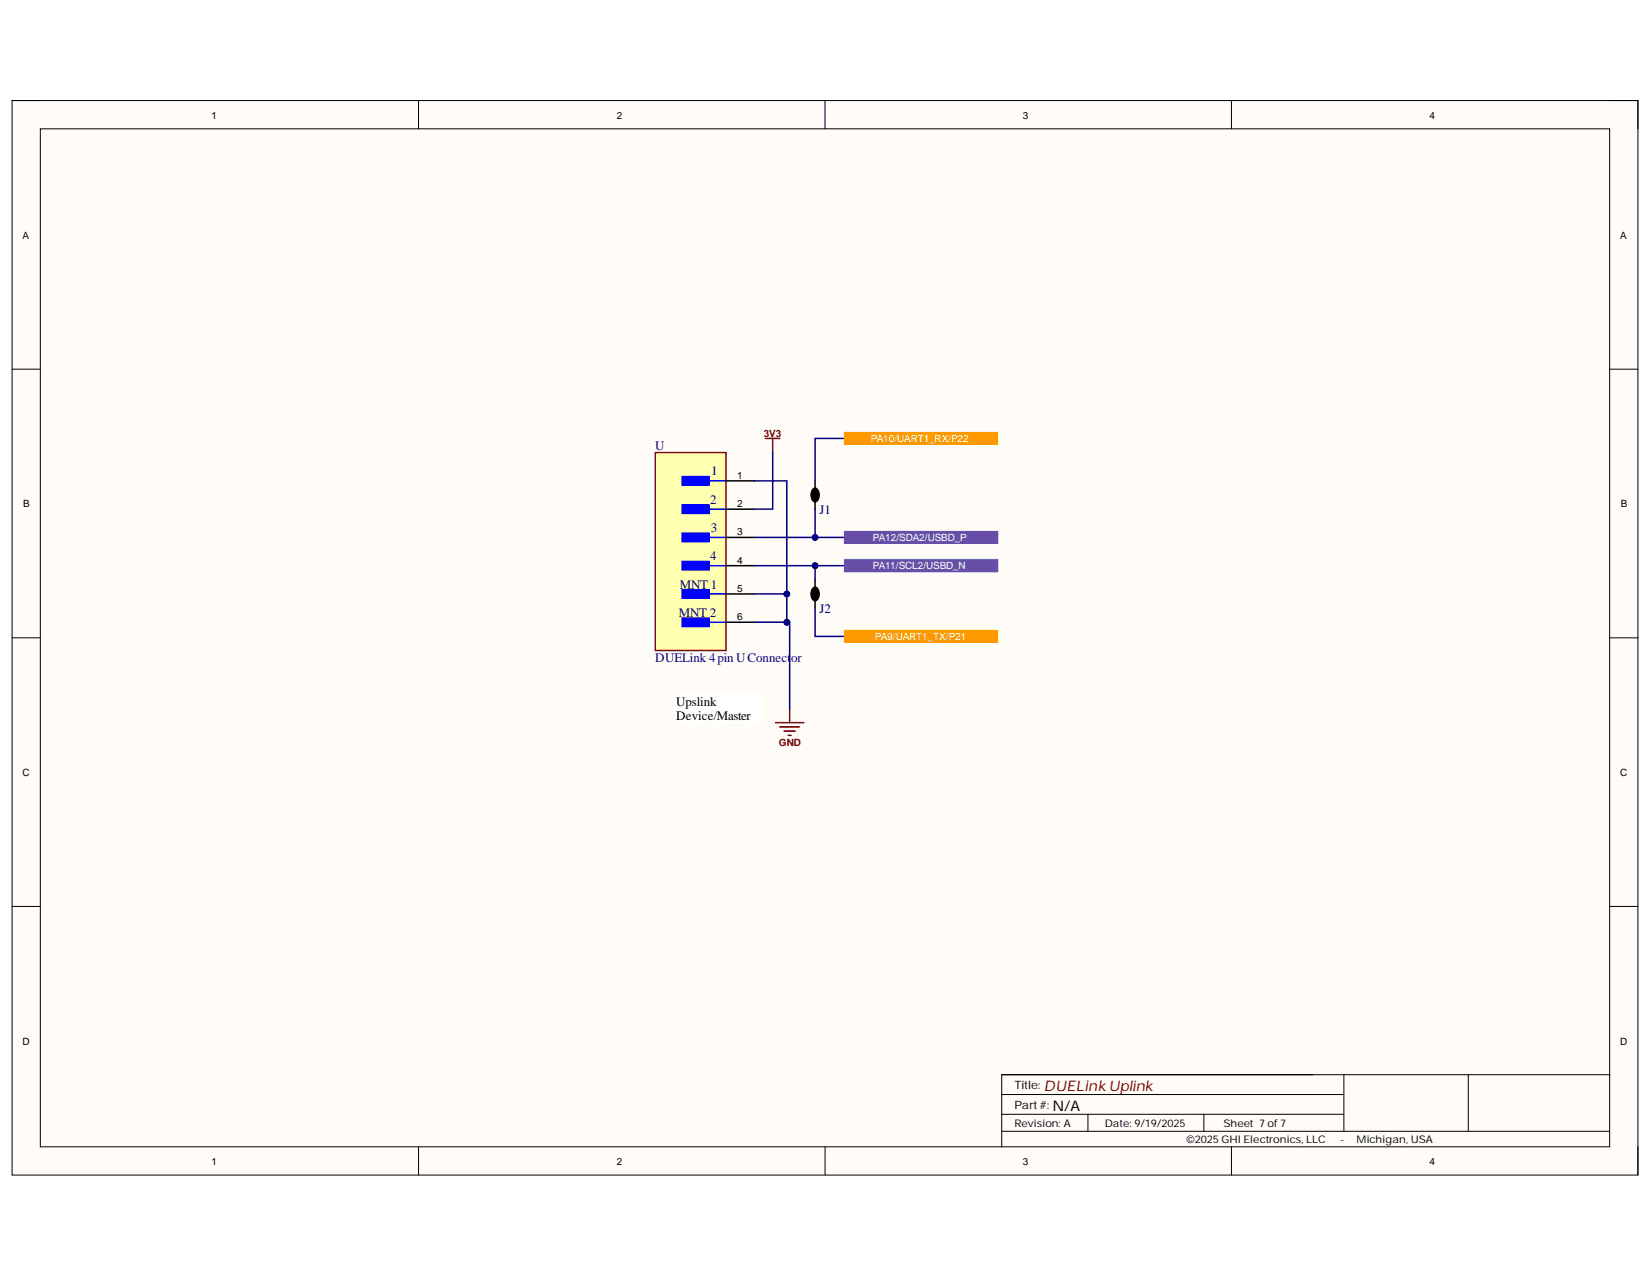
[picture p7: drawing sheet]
<svg xmlns="http://www.w3.org/2000/svg" width="279mm" height="216mm" viewBox="0 0 279 216" stroke-linecap="round" stroke-linejoin="round" font-family="sans-serif">
<defs><g id="words">
<text font-size="2.5" fill="#800000" x="176.6" y="184.4">DUELink Uplink</text>
<text font-size="2.5" x="178" y="187.8">N/A</text>
<g font-size="2.2" fill="#000080">
<text x="110.8" y="76.1">U</text>
<text x="120.3" y="80.3">1</text>
<text x="120.1" y="85.2">2</text>
<text x="120.2" y="90">3</text>
<text x="138.6" y="86.9">J1</text>
<text x="120.1" y="94.7">4</text>
<text x="115" y="99.5">MNT 1</text>
<text x="114.8" y="104.3">MNT 2</text>
<text x="138.6" y="103.6">J2</text>
<text x="110.8" y="112">DUELink 4pin U Connector</text>
</g>
<g font-size="2.2">
<text x="114.4" y="119.3">Upslink</text>
<text x="114.4" y="121.7">Device/Master</text>
</g>
<g font-size="1.9">
<text x="171.6" y="184.1">Title:</text>
<text x="171.6" y="187.5">Part #:</text>
</g>
<g font-size="1.8">
<text x="171.6" y="190.5">Revision: A</text>
<text x="186.9" y="190.5">Date: 9/19/2025</text>
<text x="206.9" y="190.5">Sheet 7 of7</text>
<text x="200.7" y="193.3">©2025 GHI Electronics, LLC</text>
<text x="226.7" y="193.3">-</text>
<text x="229.4" y="193.3">Michigan, USA</text>
</g>
<g font-size="1.7">
<text x="35.8" y="20">1</text>
<text x="104.3" y="20">2</text>
<text x="173" y="20">3</text>
<text x="241.8" y="20">4</text>
<text x="3.8" y="40.3">A</text>
<text x="274" y="40.3">A</text>
<text x="124.7" y="80.9">1</text>
<text x="3.9" y="85.8">B</text>
<text x="124.7" y="85.8">2</text>
<text x="274.1" y="85.8">B</text>
<text x="124.7" y="90.5">3</text>
<text x="124.7" y="95.3">4</text>
<text x="124.7" y="100.1">5</text>
<text x="124.7" y="104.9">6</text>
<text x="3.8" y="131.2">C</text>
<text x="274" y="131.2">C</text>
<text x="3.8" y="176.6">D</text>
<text x="274" y="176.6">D</text>
<text x="35.8" y="196.9">1</text>
<text x="104.3" y="196.9">2</text>
<text x="173" y="196.9">3</text>
<text x="241.8" y="196.9">4</text>
</g>
<g font-size="1.7" fill="#800000">
<text x="129.2" y="73.8">3V3</text>
<text x="131.7" y="126.2">GND</text>
</g>
<g font-size="1.7" fill="#fff">
<text x="147.3" y="74.8">PA10/UART1_RX/P22</text>
<text x="147.6" y="91.5">PA12/SDA2/USBD_P</text>
<text x="147.6" y="96.2">PA11/SCL2/USBD_N</text>
<text x="148" y="108.3">PA9/UART1_TX/P21</text>
</g>
</g></defs>
<path d="M2 17h275v181.7h-275z" fill-rule="evenodd" fill="#fffcf8"/>
<path d="M2 17h275v181.7h-275z" fill="none" stroke="#000" stroke-width=".17"/>
<path d="M6.8 21.8h265.4v172.1h-265.4z" fill-rule="evenodd" fill="#fffcf8"/>
<g fill="none" stroke="#000" stroke-width=".17">
<path d="M2 17h4.8M70.8 17v4.8M139.5 17v4.8M208.3 17v4.8M272.2 17h4.8v4.8M6.8 21.8h265.4v172.1h-265.4zM2 62.4h4.8M272.2 62.4h4.8M2 107.8h4.8M272.2 107.8h4.8M2 153.3h4.8M272.2 153.3h4.8"/>
<path d="M70.8 193.9v4.8M139.5 193.9v4.8M169.4 188.4h57.9M169.4 191.3h102.8M169.4 185.1h57.9M184 188.4v2.9M203.6 188.4v2.9M208.3 193.9v4.8M227.3 181.7v9.6M248.3 181.7v9.6M272.2 181.9v-.2h-102.8v12.2M277 193.9v4.8"/>
</g>
<path d="M114.4 117.4h14.4v4.8h-14.4z" fill-rule="evenodd" fill="#fff"/>
<path d="M114.4 117.4h14.4v4.8h-14.4z" fill="none" stroke="#fff" stroke-width=".17"/>
<path d="M129.5 74.1h2.4M130.7 74.1v2.4M133.6 119.8v2.4M131.2 122.2h4.7M131.9 122.9h3.3M132.6 123.6h1.9M133.3 124.3h.5" fill="none" stroke="#800000" stroke-width=".25"/>
<path d="M142.6 106.4h26.3v2.4h-26.3z" fill-rule="evenodd" fill="#f90"/>
<path d="M142.6 106.4h26.3v2.4h-26.3z" fill="none" stroke="#fff" stroke-width=".17"/>
<path d="M142.6 72.9h26.3v2.4h-26.3z" fill-rule="evenodd" fill="#f90"/>
<path d="M142.6 72.9h26.3v2.4h-26.3z" fill="none" stroke="#fff" stroke-width=".17"/>
<path d="M142.6 94.4h26.3v2.4h-26.3z" fill-rule="evenodd" fill="#674ea7"/>
<path d="M142.6 94.4h26.3v2.4h-26.3z" fill="none" stroke="#fff" stroke-width=".17"/>
<path d="M142.6 89.7h26.3v2.4h-26.3z" fill-rule="evenodd" fill="#674ea7"/>
<path d="M142.6 89.7h26.3v2.4h-26.3z" fill="none" stroke="#fff" stroke-width=".17"/>
<path d="M137.9 81.3v4.8M137.9 98v4.8" fill="none" stroke="#000" stroke-width=".25"/>
<path d="M137.6 82.6l.3-.1a1.35 1.35 0 0 1 0 2.4 1.4 1.4 0 0 1-.3-2.3zM137.6 99.3l.3-.1a1.35 1.35 0 0 1 0 2.4 1.4 1.4 0 0 1-.3-2.3z" fill="#000"/>
<path d="M137.6 82.6l.3-.1a1.35 1.35 0 0 1 0 2.4 1.4 1.4 0 0 1-.3-2.3zM137.6 99.3l.3-.1a1.35 1.35 0 0 1 0 2.4 1.4 1.4 0 0 1-.3-2.3z" fill="none" stroke="#000" stroke-width=".17"/>
<path d="M110.8 76.5h12v33.5h-12z" fill-rule="evenodd" fill="#ffffb0"/>
<path d="M110.8 76.5h12v33.5h-12z" fill="none" stroke="#800000" stroke-width=".25"/>
<path d="M115.4 80.6h4.5v1.4h-4.5z" fill-rule="evenodd" fill="#00f"/>
<path d="M115.4 80.6h4.5v1.4h-4.5zM117.5 81.3h5.3" fill="none" stroke="#00f" stroke-width=".25"/>
<path d="M115.4 85.4h4.5v1.4h-4.5z" fill-rule="evenodd" fill="#00f"/>
<path d="M115.4 85.4h4.5v1.4h-4.5zM117.5 86.1h5.3" fill="none" stroke="#00f" stroke-width=".25"/>
<path d="M115.4 90.1h4.5v1.5h-4.5z" fill-rule="evenodd" fill="#00f"/>
<path d="M115.4 90.1h4.5v1.5h-4.5zM117.5 90.9h5.3" fill="none" stroke="#00f" stroke-width=".25"/>
<path d="M115.4 94.9h4.5v1.5h-4.5z" fill-rule="evenodd" fill="#00f"/>
<path d="M115.4 94.9h4.5v1.5h-4.5zM117.5 95.6h5.3" fill="none" stroke="#00f" stroke-width=".25"/>
<path d="M115.4 99.7h4.5v1.4h-4.5z" fill-rule="evenodd" fill="#00f"/>
<path d="M115.4 99.7h4.5v1.4h-4.5zM117.5 100.4h5.3" fill="none" stroke="#00f" stroke-width=".25"/>
<path d="M115.4 104.5h4.5v1.4h-4.5z" fill-rule="evenodd" fill="#00f"/>
<path d="M115.4 104.5h4.5v1.4h-4.5zM117.5 105.2h5.3" fill="none" stroke="#00f" stroke-width=".25"/>
<path d="M122.8 81.3h4.8M122.8 86.1h4.8M122.8 90.9h4.8M122.8 95.6h4.8M122.8 100.4h4.8M122.8 105.2h4.8" fill="none" stroke="#000" stroke-width=".25"/>
<path d="M142.6 74.1h-4.7v7.2M137.9 86.1v4.8" fill="none" stroke="#000080" stroke-width=".25"/>
<circle cx="137.9" cy="90.9" r=".48" fill="#000080"/>
<circle cx="137.9" cy="90.9" r=".48" fill="none" stroke="#000080" stroke-width=".17"/>
<path d="M137.9 95.6v2.4M137.9 102.8v4.8h4.7" fill="none" stroke="#000080" stroke-width=".25"/>
<circle cx="137.9" cy="95.6" r=".48" fill="#000080"/>
<circle cx="137.9" cy="95.6" r=".48" fill="none" stroke="#000080" stroke-width=".17"/>
<path d="M127.6 105.2h5.5" fill="none" stroke="#000080" stroke-width=".25"/>
<circle cx="133.1" cy="105.2" r=".48" fill="#000080"/>
<circle cx="133.1" cy="105.2" r=".48" fill="none" stroke="#000080" stroke-width=".17"/>
<path d="M127.6 100.4h5.5" fill="none" stroke="#000080" stroke-width=".25"/>
<circle cx="133.1" cy="100.4" r=".48" fill="#000080"/>
<circle cx="133.1" cy="100.4" r=".48" fill="none" stroke="#000080" stroke-width=".17"/>
<path d="M127.6 95.6h15" fill="none" stroke="#000080" stroke-width=".25"/>
<circle cx="137.9" cy="95.6" r=".48" fill="#000080"/>
<circle cx="137.9" cy="95.6" r=".48" fill="none" stroke="#000080" stroke-width=".17"/>
<path d="M127.6 90.9h15" fill="none" stroke="#000080" stroke-width=".25"/>
<circle cx="137.9" cy="90.9" r=".48" fill="#000080"/>
<circle cx="137.9" cy="90.9" r=".48" fill="none" stroke="#000080" stroke-width=".17"/>
<path d="M130.7 76.5v9.6h-3.1M127.6 81.3h5.5v23.9h.5v14.6" fill="none" stroke="#000080" stroke-width=".25"/>
<circle cx="133.1" cy="100.4" r=".48" fill="#000080"/>
<circle cx="133.1" cy="100.4" r=".48" fill="none" stroke="#000080" stroke-width=".17"/>
<circle cx="133.1" cy="105.2" r=".48" fill="#000080"/>
<circle cx="133.1" cy="105.2" r=".48" fill="none" stroke="#000080" stroke-width=".17"/>
<use href="#words"/>
</svg>
